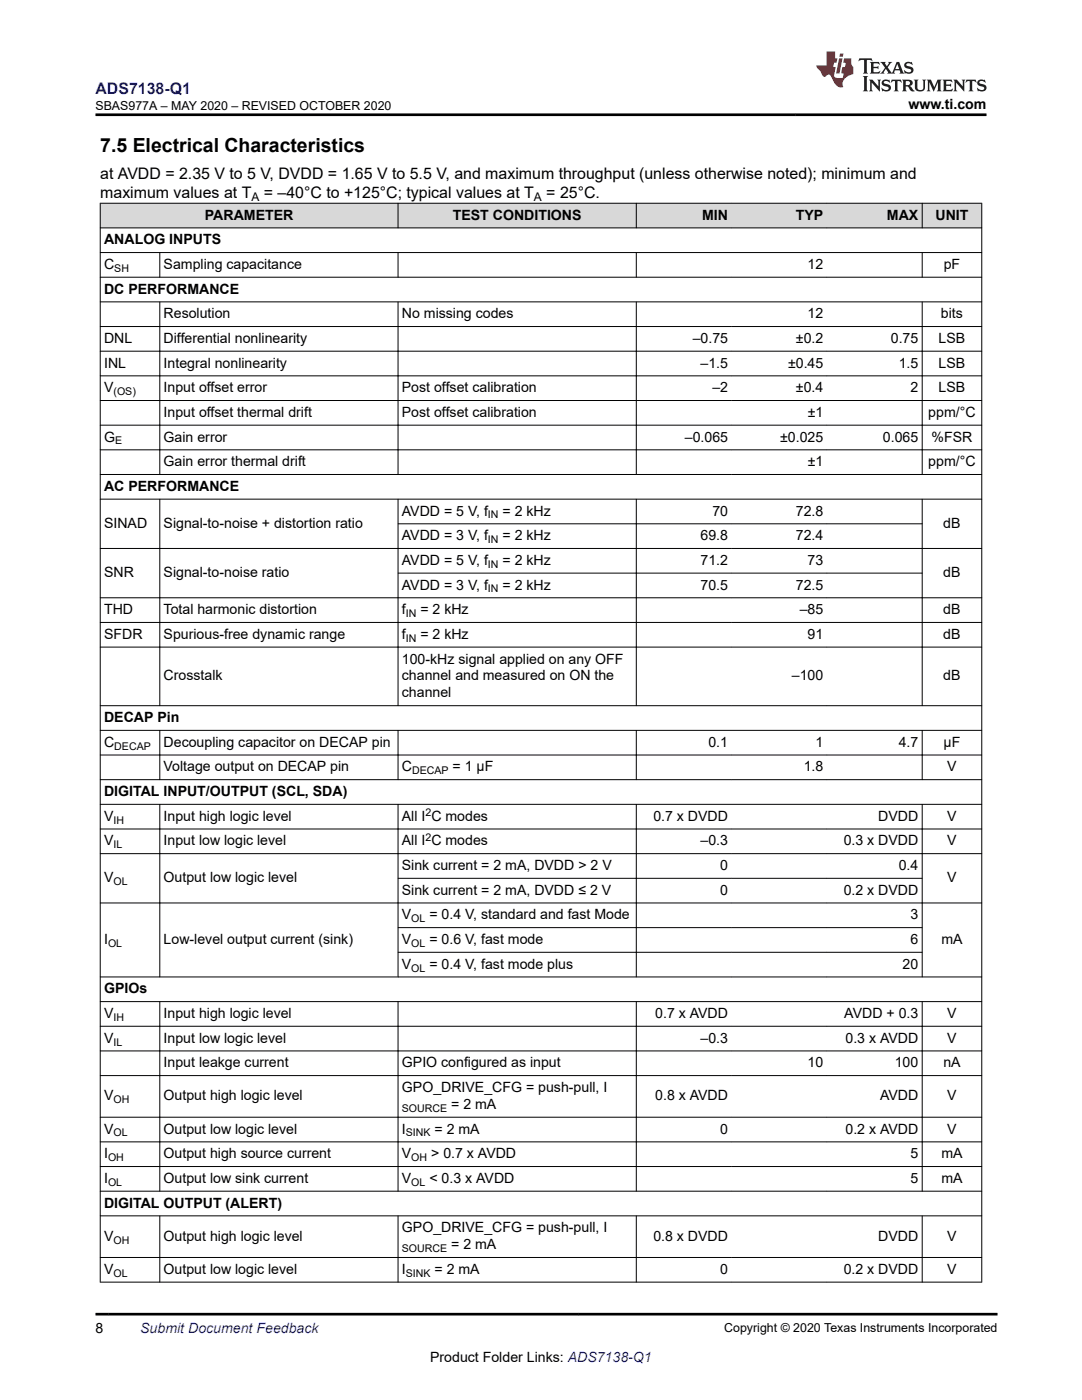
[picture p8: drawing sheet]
<svg xmlns="http://www.w3.org/2000/svg" width="216mm" height="279mm" viewBox="0 0 216 279" stroke-linecap="round" stroke-linejoin="round" font-family="sans-serif">
<defs><g id="words">
<text font-size="3.9" x="20" y="30.3">7.5 Electrical Characteristics</text>
<text font-size="3.2" fill="#00f" x="19.1" y="18.7">ADS7138-Q1</text>
<g font-size="3.2">
<text x="20" y="35.7">at AVDD = 2.35 V to 5 V, DVDD = 1.65 V to 5.5 V, and maximum throughput (unless otherwise noted); minimum and</text>
<text x="20" y="39.5">maximum values at T</text>
<text x="52.6" y="39.5">= –40°C to +125°C; typical values at T</text>
<text x="109" y="39.5">= 25°C.</text>
</g>
<g font-size="2.8">
<text x="181.3" y="21.8">www.ti.com</text>
<text x="40.9" y="43.8">PARAMETER</text>
<text x="90.3" y="43.8">TEST CONDITIONS</text>
<text x="140.1" y="43.8">MIN</text>
<text x="158.8" y="43.8">TYP</text>
<text x="177" y="43.8">MAX</text>
<text x="186.7" y="43.8">UNIT</text>
<text x="20.8" y="53.7">C</text>
<text x="20.8" y="48.8">ANALOG INPUTS</text>
<text x="32.7" y="53.7">Sampling capacitance</text>
<text x="161.2" y="53.7">12</text>
<text x="188.3" y="53.7">pF</text>
<text x="20.8" y="58.6">DC PERFORMANCE</text>
<text x="32.7" y="63.5">Resolution</text>
<text x="80.2" y="63.5">No missing codes</text>
<text x="161.2" y="63.5">12</text>
<text x="187.8" y="63.5">bits</text>
<text x="20.8" y="68.4">DNL</text>
<text x="32.7" y="68.4">Differential nonlinearity</text>
<text x="138.2" y="68.4">–0.75</text>
<text x="158.8" y="68.4">±0.2</text>
<text x="177.8" y="68.4">0.75</text>
<text x="187.3" y="68.4">LSB</text>
<text x="20.8" y="73.4">INL</text>
<text x="32.7" y="73.4">Integral nonlinearity</text>
<text x="139.8" y="73.4">–1.5</text>
<text x="157.3" y="73.4">±0.45</text>
<text x="179.3" y="73.4">1.5</text>
<text x="187.3" y="73.4">LSB</text>
<text x="20.8" y="78.3">V</text>
<text x="32.7" y="83.2">Input offset thermal drift</text>
<text x="32.7" y="78.3">Input offset error</text>
<text x="80.2" y="78.3">Post offset calibration</text>
<text x="80.2" y="83.2">Post offset calibration</text>
<text x="142.1" y="78.3">–2</text>
<text x="158.8" y="78.3">±0.4</text>
<text x="161.2" y="83.2">±1</text>
<text x="181.7" y="78.3">2</text>
<text x="185.2" y="83.2">ppm/°C</text>
<text x="187.3" y="78.3">LSB</text>
<text x="20.8" y="88.1">G</text>
<text x="32.7" y="88.1">Gain error</text>
<text x="136.6" y="88.1">–0.065</text>
<text x="155.7" y="88.1">±0.025</text>
<text x="176.2" y="88.1">0.065</text>
<text x="185.9" y="88.1">%FSR</text>
<text x="32.7" y="93">Gain error thermal drift</text>
<text x="161.2" y="93">±1</text>
<text x="185.2" y="93">ppm/°C</text>
<text x="20.8" y="98">AC PERFORMANCE</text>
<text x="20.8" y="105.3">SINAD</text>
<text x="32.7" y="105.3">Signal-to-noise + distortion ratio</text>
<text x="80.2" y="102.9">AVDD = 5 V, f</text>
<text x="80.2" y="107.8">AVDD = 3 V, f</text>
<text x="100.3" y="102.9">= 2 kHz</text>
<text x="100.3" y="107.8">= 2 kHz</text>
<text x="139.8" y="107.8">69.8</text>
<text x="142.1" y="102.9">70</text>
<text x="158.8" y="102.9">72.8</text>
<text x="158.8" y="107.8">72.4</text>
<text x="188.2" y="105.3">dB</text>
<text x="80.2" y="112.7">AVDD = 5 V, f</text>
<text x="100.3" y="112.7">= 2 kHz</text>
<text x="139.8" y="112.7">71.2</text>
<text x="161.2" y="112.7">73</text>
<text x="20.8" y="115.2">SNR</text>
<text x="32.7" y="115.2">Signal-to-noise ratio</text>
<text x="80.2" y="117.7">AVDD = 3 V, f</text>
<text x="100.3" y="117.7">= 2 kHz</text>
<text x="139.8" y="117.7">70.5</text>
<text x="158.8" y="117.7">72.5</text>
<text x="188.2" y="115.2">dB</text>
<text x="20.8" y="122.6">THD</text>
<text x="32.7" y="122.6">Total harmonic distortion</text>
<text x="80.2" y="122.6">f</text>
<text x="83.9" y="122.6">= 2 kHz</text>
<text x="159.6" y="122.6">–85</text>
<text x="188.2" y="122.6">dB</text>
<text x="20.8" y="127.5">SFDR</text>
<text x="32.7" y="127.5">Spurious-free dynamic range</text>
<text x="80.2" y="127.5">f</text>
<text x="83.9" y="127.5">= 2 kHz</text>
<text x="161.2" y="127.5">91</text>
<text x="188.2" y="127.5">dB</text>
<text x="32.7" y="135.8">Crosstalk</text>
<text x="80.2" y="132.4">100-kHz signal applied on any OFF</text>
<text x="80.2" y="135.8">channel and measured on ON the</text>
<text x="158" y="135.8">–100</text>
<text x="188.2" y="135.8">dB</text>
<text x="80.2" y="139.2">channel</text>
<text x="20.8" y="144.1">DECAP Pin</text>
<text x="20.8" y="149">C</text>
<text x="32.7" y="149">Decoupling capacitor on DECAP pin</text>
<text x="141.4" y="149">0.1</text>
<text x="162.7" y="149">1</text>
<text x="179.3" y="149">4.7</text>
<text x="188.3" y="149">µF</text>
<text x="32.7" y="154">Voltage output on DECAP pin</text>
<text x="80.2" y="154">C</text>
<text x="90.3" y="154">= 1 µF</text>
<text x="160.4" y="154">1.8</text>
<text x="189" y="154">V</text>
<text x="20.8" y="158.9">DIGITAL INPUT/OUTPUT (SCL, SDA)</text>
<text x="20.8" y="163.8">V</text>
<text x="32.7" y="163.8">Input high logic level</text>
<text x="80.2" y="163.8">All I C modes</text>
<text x="130.4" y="163.8">0.7 x DVDD</text>
<text x="175.3" y="163.8">DVDD</text>
<text x="189" y="163.8">V</text>
<text x="20.8" y="168.7">V</text>
<text x="32.7" y="168.7">Input low logic level</text>
<text x="80.2" y="168.7">All I C modes</text>
<text x="80.2" y="173.6">Sink current = 2 mA, DVDD &gt; 2 V</text>
<text x="139.8" y="168.7">–0.3</text>
<text x="143.7" y="173.6">0</text>
<text x="168.3" y="168.7">0.3 x DVDD</text>
<text x="179.3" y="173.6">0.4</text>
<text x="189" y="168.7">V</text>
<text x="20.8" y="176.1">V</text>
<text x="32.7" y="176.1">Output low logic level</text>
<text x="80.2" y="178.6">Sink current = 2 mA, DVDD ≤ 2 V</text>
<text x="143.7" y="178.6">0</text>
<text x="168.3" y="178.6">0.2 x DVDD</text>
<text x="189" y="176.1">V</text>
<text x="80.2" y="183.5">V</text>
<text x="85.7" y="183.5">= 0.4 V, standard and fast Mode</text>
<text x="181.7" y="183.5">3</text>
<text x="20.8" y="188.4">I</text>
<text x="32.7" y="188.4">Low-level output current (sink)</text>
<text x="80.2" y="188.4">V</text>
<text x="85.7" y="188.4">= 0.6 V, fast mode</text>
<text x="181.7" y="188.4">6</text>
<text x="187.8" y="188.4">mA</text>
<text x="80.2" y="193.3">V</text>
<text x="85.7" y="193.3">= 0.4 V, fast mode plus</text>
<text x="180.1" y="193.3">20</text>
<text x="20.8" y="198.2">GPIOs</text>
<text x="20.8" y="203.2">V</text>
<text x="32.7" y="203.2">Input high logic level</text>
<text x="130.7" y="203.2">0.7 x AVDD</text>
<text x="168.5" y="203.2">AVDD + 0.3</text>
<text x="189" y="203.2">V</text>
<text x="20.8" y="208.1">V</text>
<text x="32.7" y="208.1">Input low logic level</text>
<text x="139.8" y="208.1">–0.3</text>
<text x="168.7" y="208.1">0.3 x AVDD</text>
<text x="189" y="208.1">V</text>
<text x="32.7" y="213">Input leakge current</text>
<text x="80.2" y="213">GPIO configured as input</text>
<text x="161.2" y="213">10</text>
<text x="178.5" y="213">100</text>
<text x="188.2" y="213">nA</text>
<text x="20.8" y="219.6">V</text>
<text x="32.7" y="219.6">Output high logic level</text>
<text x="80.2" y="217.9">GPO_DRIVE_CFG = push-pull, I</text>
<text x="90" y="221.3">= 2 mA</text>
<text x="130.7" y="219.6">0.8 x AVDD</text>
<text x="175.6" y="219.6">AVDD</text>
<text x="189" y="219.6">V</text>
<text x="20.8" y="226.2">V</text>
<text x="32.7" y="226.2">Output low logic level</text>
<text x="80.2" y="226.2">I</text>
<text x="86.7" y="226.2">= 2 mA</text>
<text x="143.7" y="226.2">0</text>
<text x="168.7" y="226.2">0.2 x AVDD</text>
<text x="189" y="226.2">V</text>
<text x="20.8" y="231.2">I</text>
<text x="32.7" y="231.2">Output high source current</text>
<text x="80.2" y="231.2">V</text>
<text x="86" y="231.2">&gt; 0.7 x AVDD</text>
<text x="181.7" y="231.2">5</text>
<text x="187.8" y="231.2">mA</text>
<text x="20.8" y="236.1">I</text>
<text x="32.7" y="236.1">Output low sink current</text>
<text x="80.2" y="236.1">V</text>
<text x="85.7" y="236.1">&lt; 0.3 x AVDD</text>
<text x="181.7" y="236.1">5</text>
<text x="187.8" y="236.1">mA</text>
<text x="20.8" y="241">DIGITAL OUTPUT (ALERT)</text>
<text x="80.2" y="245.9">GPO_DRIVE_CFG = push-pull, I</text>
<text x="20.8" y="247.6">V</text>
<text x="32.7" y="247.6">Output high logic level</text>
<text x="90" y="249.3">= 2 mA</text>
<text x="130.4" y="247.6">0.8 x DVDD</text>
<text x="175.2" y="247.6">DVDD</text>
<text x="189" y="247.6">V</text>
<text x="20.8" y="254.2">V</text>
<text x="32.7" y="254.2">Output low logic level</text>
<text x="80.2" y="254.2">I</text>
<text x="86.7" y="254.2">= 2 mA</text>
<text x="143.7" y="254.2">0</text>
<text x="168.3" y="254.2">0.2 x DVDD</text>
<text x="189" y="254.2">V</text>
<text x="19" y="266.1">8</text>
<text x="85.8" y="271.7">Product Folder Links: ADS7138-Q1</text>
</g>
<text font-size="2.8" fill="#00f" x="28" y="266.1">Submit Document Feedback</text>
<g font-size="2.5">
<text x="19" y="21.9">SBAS977A – MAY 2020 – REVISED OCTOBER 2020</text>
<text x="144.5" y="265.8">Copyright © 2020 Texas Instruments Incorporated</text>
</g>
<g font-size="2.4">
<text x="50.2" y="40.1">A</text>
<text x="106.5" y="40.1">A</text>
</g>
<g font-size="2.1">
<text x="22.8" y="54.2">SH</text>
<text x="22.6" y="78.8">(OS)</text>
<text x="23" y="88.7">E</text>
<text x="97.4" y="103.5">IN</text>
<text x="97.4" y="108.4">IN</text>
<text x="97.4" y="113.3">IN</text>
<text x="97.4" y="118.2">IN</text>
<text x="81" y="123.1">IN</text>
<text x="81" y="128.1">IN</text>
<text x="22.8" y="149.6">DECAP</text>
<text x="82.2" y="154.5">DECAP</text>
<text x="22.6" y="164.4">IH</text>
<text x="84.9" y="162.9">2</text>
<text x="84.9" y="167.8">2</text>
<text x="22.6" y="169.3">IL</text>
<text x="22.7" y="176.7">OL</text>
<text x="82.1" y="184">OL</text>
<text x="21.6" y="189">OL</text>
<text x="82.1" y="189">OL</text>
<text x="82.1" y="193.9">OL</text>
<text x="22.6" y="203.7">IH</text>
<text x="22.6" y="208.7">IL</text>
<text x="22.7" y="220.2">OH</text>
<text x="80.2" y="221.9">SOURCE</text>
<text x="22.7" y="226.8">OL</text>
<text x="81" y="226.8">SINK</text>
<text x="21.6" y="231.7">OH</text>
<text x="82.1" y="231.7">OH</text>
<text x="21.6" y="236.6">OL</text>
<text x="82.1" y="236.6">OL</text>
<text x="22.7" y="248.2">OH</text>
<text x="80.2" y="249.9">SOURCE</text>
<text x="22.7" y="254.8">OL</text>
<text x="81" y="254.8">SINK</text>
</g>
</g></defs>
<g fill="#d8d8d8">
<path d="M20 40.6h175.9v4.9h-175.9z" fill-rule="evenodd"/>
<path d="M20.1 40.6h59.3v4.8h-59.3z" fill-rule="evenodd"/>
<path d="M79.5 40.6h47.4v4.8h-47.4z" fill-rule="evenodd"/>
<path d="M127 40.6h19v4.8h-19z" fill-rule="evenodd"/>
<path d="M146 40.6h19v4.8h-19z" fill-rule="evenodd"/>
<path d="M165 40.6h19v4.8h-19z" fill-rule="evenodd"/>
<path d="M184.1 40.6h11.7v4.8h-11.7z" fill-rule="evenodd"/>
</g>
<g fill="none" stroke="#000" stroke-width=".2">
<path d="M19.9 40.6h176.1M19.9 45.5h176.1M19.9 50.4h176.1M19.9 55.3h176.1M20 40.5v215.4M31.9 50.3v5.1M79.4 40.5v5M79.4 50.3v5.1M127 40.5v5M127 50.3v5.1M184 40.5v5M184 50.3v5.1"/>
<path d="M195.9 40.5v215.4M19.9 60.2h176.1M19.9 65.2h176.1M19.9 70.1h176.1M19.9 75h176.1M19.9 79.9h176.1M31.9 60.2v34.6M79.4 60.2v34.6M127 60.2v34.6M184 60.2v34.6M19.9 84.9h176.1M19.9 89.8h176.1"/>
<path d="M19.9 94.7h176.1M19.9 99.6h176.1M31.9 99.6v41.3M79.4 99.6v41.3M127 99.6v41.3M184 99.6v41.3M19.9 109.5h176.1M19.9 119.3h176.1M79.4 104.5h104.7M79.4 114.4h104.7M19.9 124.2h176.1M19.9 129.1h176.1"/>
<path d="M19.9 140.8h176.1M19.9 145.8h176.1M19.9 150.7h176.1M19.9 155.6h176.1M31.9 145.7v10M79.4 145.7v10M127 145.7v10M184 145.7v10M19.9 160.5h176.1M19.9 165.4h176.1M19.9 170.4h176.1M31.9 160.5v34.5"/>
<path d="M79.4 175.3h104.7M79.4 160.5v34.5M127 160.5v34.5M184 160.5v34.5M19.9 180.2h176.1M19.9 195h176.1M19.9 199.9h176.1M31.9 199.8v38M79.4 185.1h104.7M79.4 190.1h104.7M79.4 199.8v38M127 199.8v38"/>
<path d="M184 199.8v38M19.9 204.8h176.1M19.9 209.7h176.1M19.9 214.7h176.1M19.9 223h176.1M19.9 227.9h176.1M19.9 232.8h176.1M19.9 237.7h176.1M19.9 242.6h176.1M19.9 251h176.1M19.9 255.9h176.1M31.9 242.6v13.3"/>
<path d="M79.4 242.6v13.3M127 242.6v13.3M184 242.6v13.3"/>
</g>
<path d="M171.5 11.6l-.2 .6 .5-.2h.6v.1v2.2l-.2 .4h1l-.2-.4v-2.2v-.1h.5l.6 .2-.2-.6zM173.6 12.4l.2 .3v1.6l-.2 .4h1.9l.1-.6a1.08 1.08 0 0 1-1.3 .2v-.7h.6l.4 .2v-.7l-.4 .2h-.6v-.5l.2-.2a1 1 0 0 1 1 .3l-.1-.5zM175.7 12.4l.9 1.1-1 1.2h.9l-.2-.2 .5-.8 .4 .8-.2 .2h1.6l-.2-.2 .2-.5h.9l.1 .5-.1 .2h.9l-.2-.4-.8-1.9h-.5l-.9 2.1-.9-1.1 .9-1h-.8l.2 .2-.4 .6-.4-.6 .2-.2zM179 12.8l.4 1h-.7zM180.7 12.5a.65 .65 0 0 0-.2 .7 .65 .65 0 0 0 .6 .5l.6 .1 .1 .3a.79 .79 0 0 1-.7 .4 .79 .79 0 0 1-.7-.5l.1 .7 .2-.1a.93 .93 0 0 0 1.1 0 .93 .93 0 0 0 .4-.9 1.46 1.46 0 0 0-1.2-.6l-.1-.3a1.09 1.09 0 0 1 1.2 .2l-.2-.6-.1 .1-.5-.2zM172.2 15.2l.2 .4v2.2l-.2 .4h1l-.2-.4v-2.2l.2-.4zM173.4 15.9l.2 .4v1.5l-.2 .4h.8l-.3-.4 .1-1.3 1.6 1.8v-2l.2-.4h-.7l.1 .2 .1 1.1-1.2-1.3zM176.2 16a.65 .65 0 0 0-.2 .8 .65 .65 0 0 0 .6 .4l.6 .2 .1 .2a.79 .79 0 0 1-.7 .4 .79 .79 0 0 1-.7-.5l.1 .7 .2-.1a.93 .93 0 0 0 1.1 .1 .93 .93 0 0 0 .4-1 1.46 1.46 0 0 0-1.2-.5l-.1-.4a1.09 1.09 0 0 1 1.2 .2l-.1-.6-.2 .1-.5-.1zM177.9 15.9l-.1 .6a.63 .63 0 0 1 .8-.3v1.6l-.3 .4h1l-.2-.4v-1.6a.66 .66 0 0 1 .8 .3l-.1-.6zM180 15.9l.2 .4v1.5l-.2 .4h1l-.2-.2-.1-.7h.5l.1 .2a.79 .79 0 0 0 1.2 .6l-1-.9a.61 .61 0 0 0 .6-.6 .61 .61 0 0 0-.5-.7zM180.8 16.2h.1a.47 .47 0 0 1 .5 .1 .47 .47 0 0 1 .1 .5l-.1 .1-.7 .1zM182.3 15.9l.2 .2a2.27 2.27 0 0 0 .4 2 1.04 1.04 0 0 0 1.7-.7v-1.3l.2-.2h-.8l.2 .4v1.1a.6 .6 0 0 1-.6 .6 .6 .6 0 0 1-.6-.6v-1.1l.3-.4zM184.9 15.9l.2 .4v1.5l-.2 .4h.8l-.3-.4v-1.4l.9 1.9 .9-1.9v1.4l-.3 .4h1l-.2-.4v-1.5l.2-.4h-.8l-.7 1.5-.6-1.5zM188.1 15.9l.2 .4v1.5l-.2 .4h1.9l.1-.6a1.09 1.09 0 0 1-1.3 .2v-.7h.6l.4 .2v-.6l-.4 .2h-.6v-.6l.2-.1a1.01 1.01 0 0 1 1 .3l-.1-.6zM190.2 15.9l.3 .4v1.5l-.3 .4h.8l-.2-.4v-1.3l1.6 1.8v-2l.2-.4h-.7l.2 .2v1.1l-1.2-1.3zM192.8 15.9l-.1 .6a.63 .63 0 0 1 .8-.3v1.6l-.3 .4h1l-.2-.4v-1.6a.66 .66 0 0 1 .8 .3l-.1-.6zM195.2 16a.65 .65 0 0 0-.2 .8 .65 .65 0 0 0 .6 .4l.6 .2 .2 .2a.79 .79 0 0 1-.7 .4 .79 .79 0 0 1-.7-.5l.1 .7 .2-.1a.93 .93 0 0 0 1 .1 .93 .93 0 0 0 .5-1 1.46 1.46 0 0 0-1.3-.5v-.4a1.09 1.09 0 0 1 1.2 .2l-.2-.6-.2 .1-.5-.1z" fill="#231f20"/>
<path d="M164.9 10.3v2.7h-2l.1 .4 .8 1a.95 .95 0 0 0 1 .9 .59 .59 0 0 1 .5-.4 .59 .59 0 0 1 .5 .3l.4 .8a1.59 1.59 0 0 0 2.1 1.4 1.61 1.61 0 0 1 1-2.3l1-.3-.1-1.5a1.59 1.59 0 0 1-.3-1.7h-1.5l-.2 .9h.6l-.2 .9h-.5l-.2 .9v.3l.4 .1-.1 .9h-.7a.73 .73 0 0 1-1-.7l.3-1.5h-.5l.1-.9h.5l.2-.9h-.5v-1.3zM167.4 11.6l-.6 3.1h.7l.6-3.1zM167.6 10.7l-.1 .6h.7l.1-.6z" fill="#ed1c24"/>
<path d="M19 22.9h177.8M19 262.3h180" fill="none" stroke="#000" stroke-width=".53"/>
<use href="#words"/>
</svg>
